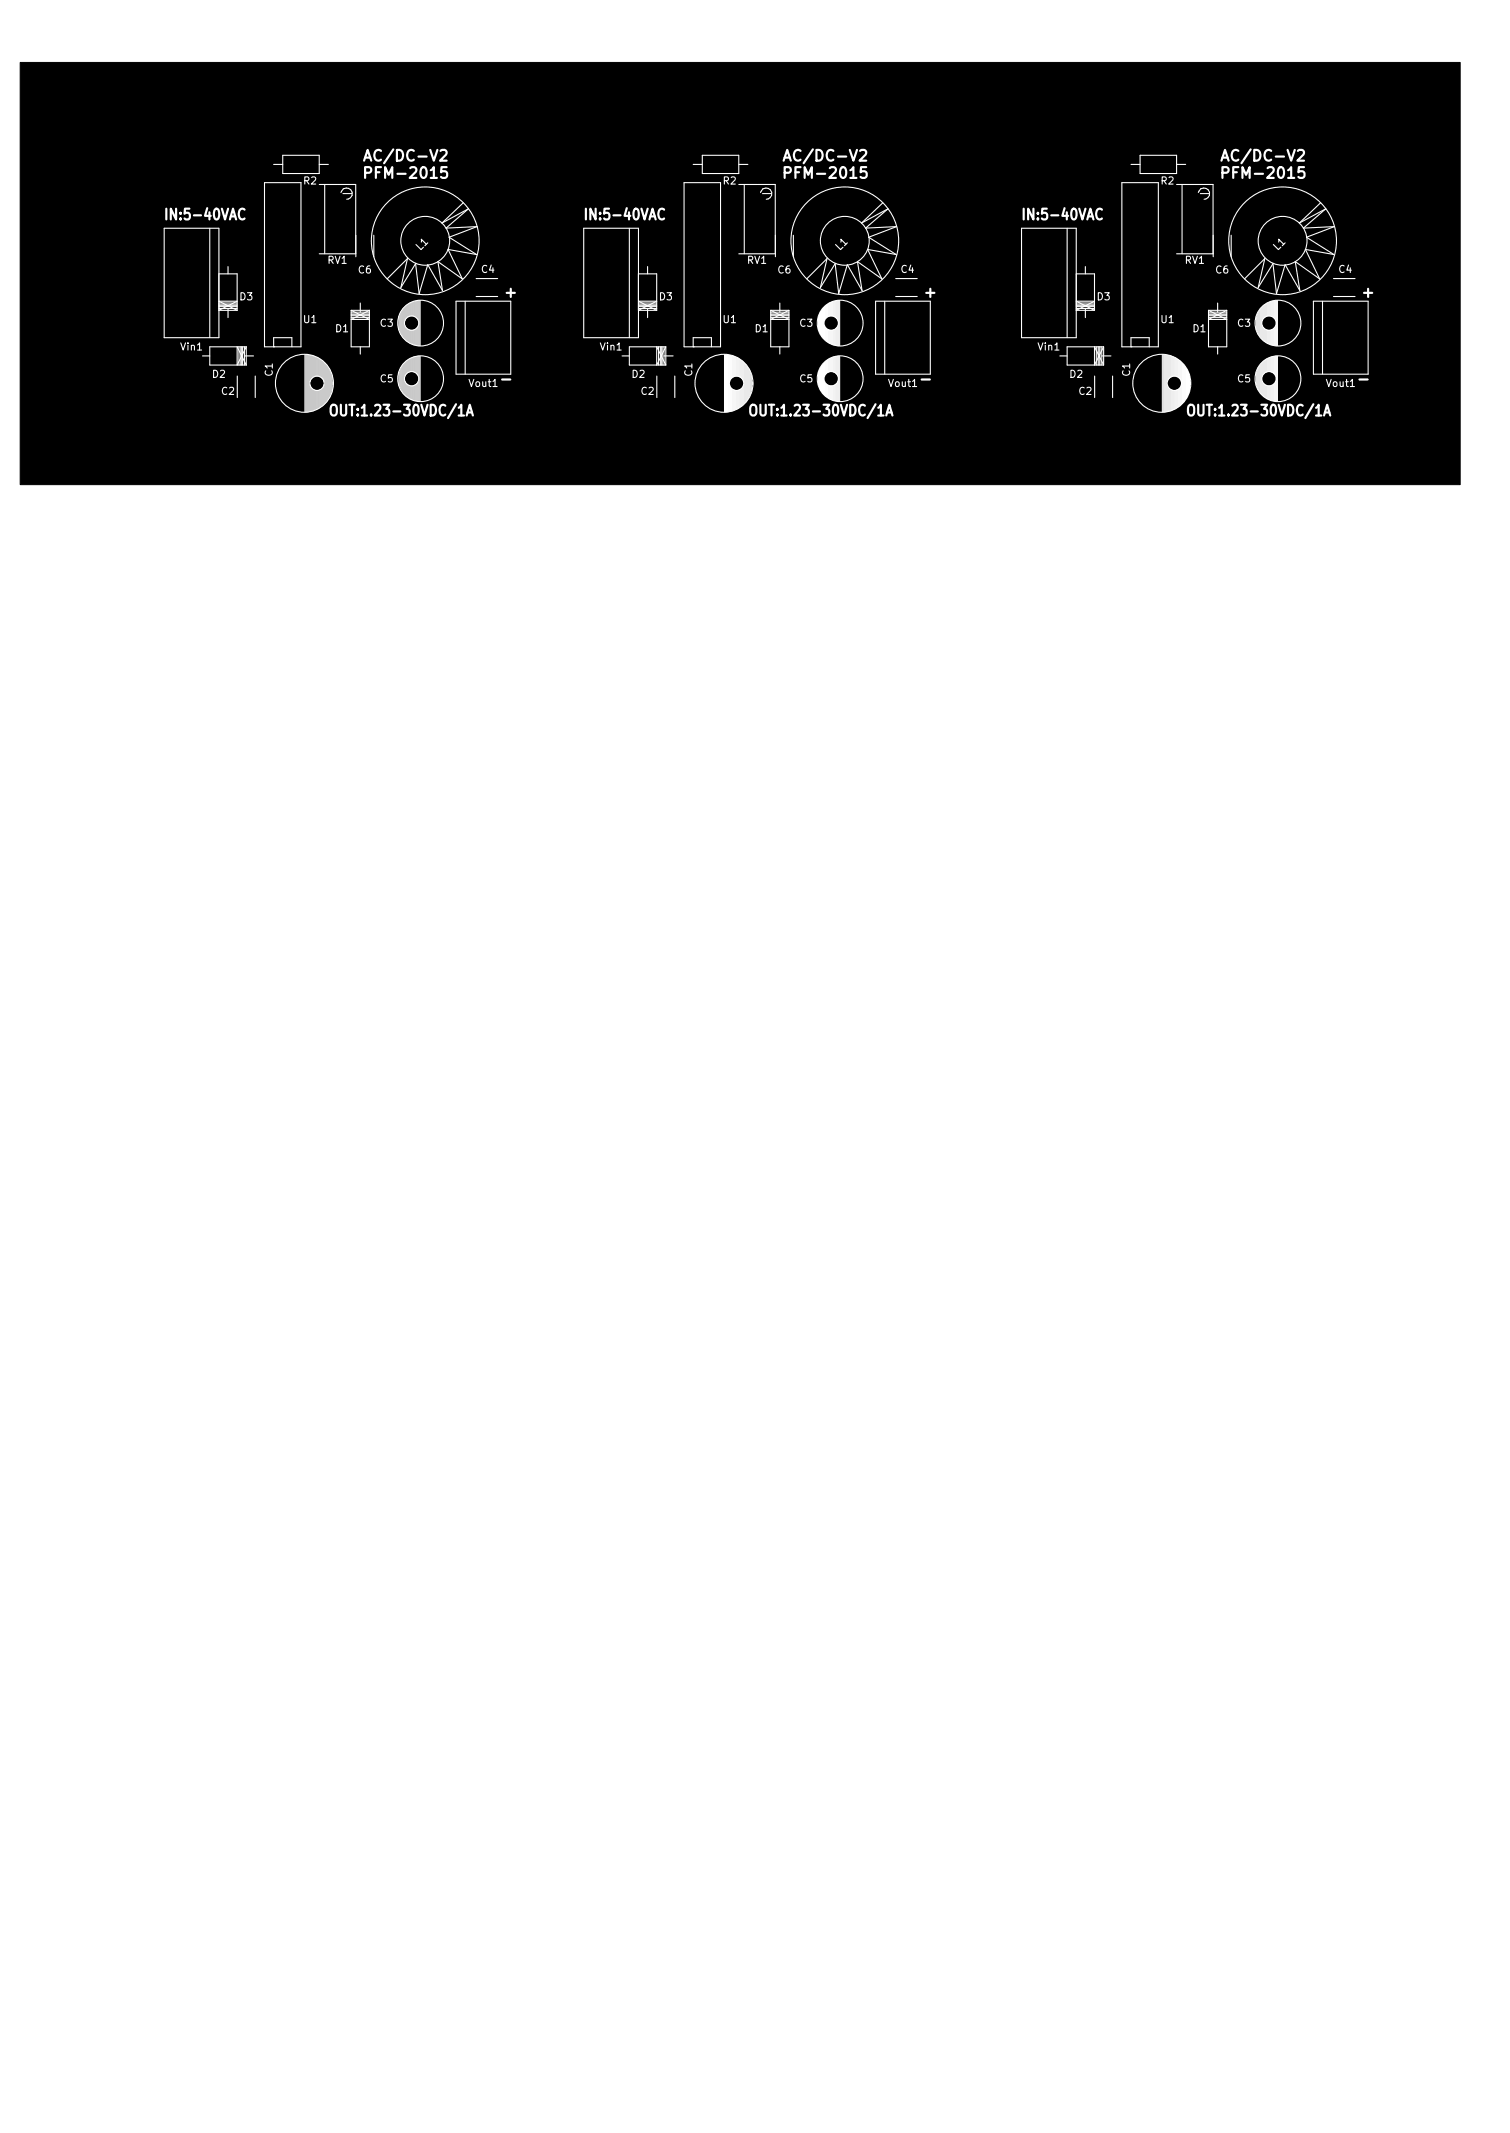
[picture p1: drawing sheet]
<svg xmlns="http://www.w3.org/2000/svg" width="210mm" height="297mm" viewBox="0 0 210 297" stroke-linecap="round" stroke-linejoin="round" font-family="sans-serif">
<defs><g id="words">
<g font-size="2.1" fill="#fff">
<text x="51.6" y="22.4">AC/DC-V2</text>
<text x="110" y="22.4">AC/DC-V2</text>
<text x="171" y="22.4">AC/DC-V2</text>
<text x="51.6" y="24.8">PFM-2015</text>
<text x="110.1" y="24.8">PFM-2015</text>
<text x="171" y="24.8">PFM-2015</text>
<text x="23.6" y="30.6">IN:5-40VAC</text>
<text x="82.1" y="30.6">IN:5-40VAC</text>
<text x="143" y="30.6">IN:5-40VAC</text>
<text x="70.5" y="41.4">+</text>
<text x="128.9" y="41.4">+</text>
<text x="189.9" y="41.4">+</text>
<text x="70.1" y="53.5">-</text>
<text x="128.6" y="53.5">-</text>
<text x="189.5" y="53.5">-</text>
<text x="47.3" y="57.9">OUT:1.23-30VDC/1A</text>
<text x="105.7" y="57.9">OUT:1.23-30VDC/1A</text>
<text x="166.7" y="57.9">OUT:1.23-30VDC/1A</text>
</g>
<g font-size="1.4" fill="#fff">
<text x="42.3" y="25.7">R2</text>
<text x="100.7" y="25.7">R2</text>
<text x="161.7" y="25.7">R2</text>
<text x="58.5" y="34.9" transform="rotate(-45 58.5 34.9)">L1</text>
<text x="117" y="34.9" transform="rotate(-45 117 34.9)">L1</text>
<text x="177.9" y="34.9" transform="rotate(-45 177.9 34.9)">L1</text>
<text x="33.4" y="41.8">D3</text>
<text x="45.6" y="36.7">RV1</text>
<text x="49.9" y="38.1">C6</text>
<text x="67.1" y="38">C4</text>
<text x="91.8" y="41.8">D3</text>
<text x="104.1" y="36.7">RV1</text>
<text x="108.3" y="38.1">C6</text>
<text x="125.5" y="38">C4</text>
<text x="152.8" y="41.8">D3</text>
<text x="165" y="36.7">RV1</text>
<text x="169.3" y="38.1">C6</text>
<text x="186.4" y="38">C4</text>
<text x="42.3" y="45">U1</text>
<text x="46.7" y="46.3">D1</text>
<text x="53" y="45.5">C3</text>
<text x="100.7" y="45">U1</text>
<text x="105.2" y="46.3">D1</text>
<text x="111.4" y="45.5">C3</text>
<text x="161.7" y="45">U1</text>
<text x="166.1" y="46.3">D1</text>
<text x="172.3" y="45.5">C3</text>
<text x="25.2" y="48.8">Vin1</text>
<text x="29.6" y="52.6">D2</text>
<text x="38" y="52.4" transform="rotate(-90 38 52.4)">C1</text>
<text x="53" y="53.2">C5</text>
<text x="65.4" y="53.9">Vout1</text>
<text x="83.6" y="48.8">Vin1</text>
<text x="88" y="52.6">D2</text>
<text x="96.4" y="52.4" transform="rotate(-90 96.4 52.4)">C1</text>
<text x="111.4" y="53.2">C5</text>
<text x="123.8" y="53.9">Vout1</text>
<text x="144.6" y="48.8">Vin1</text>
<text x="149" y="52.6">D2</text>
<text x="157.3" y="52.4" transform="rotate(-90 157.3 52.4)">C1</text>
<text x="172.3" y="53.2">C5</text>
<text x="184.8" y="53.9">Vout1</text>
<text x="30.9" y="55">C2</text>
<text x="89.3" y="55">C2</text>
<text x="150.2" y="55">C2</text>
</g>
</g></defs>
<path d="M2.8 8.7h200.5v58.8h-200.5z" fill="#000" stroke="#000" stroke-width=".14"/>
<g fill="none" stroke="#fff" stroke-width=".3">
<path d="M50.7 22.4l.5-1.5 .5 1.5M50.8 24.1h.6a.41 .41 0 0 0 .3-.4 .41 .41 0 0 0-.3-.4h-.6v1.5M50.8 21.9h.8M61.3 21l.3-.1h.5a.41 .41 0 0 1 0 .6l-.8 .9h.9M62.2 23.3h-.7l-.1 .7 .2-.2 .5 .1 .2 .2-.1 .5-.2 .2h-.4l-.2-.2M109.1 22.4l.5-1.5 .5 1.5M109.3 24.1h.5a.41 .41 0 0 0 .3-.4 .41 .41 0 0 0-.3-.4h-.5v1.5M109.3 21.9h.7M119.8 21l.2-.1h.5a.41 .41 0 0 1 0 .6l-.8 .9h.9M120.6 23.3h-.7l-.1 .7 .2-.2 .5 .1 .2 .2-.1 .5-.2 .2h-.4l-.2-.2M170.1 22.4l.5-1.5 .5 1.5M170.2 24.1h.6a.41 .41 0 0 0 .3-.4 .41 .41 0 0 0-.3-.4h-.6v1.5"/>
<path d="M170.2 21.9h.7M180.7 21l.2-.1h.5a.41 .41 0 0 1 .1 .6l-.9 .9h1M181.6 23.3h-.7l-.1 .7 .2-.2 .5 .1 .1 .2v.5l-.2 .2h-.4l-.2-.2M46.2 56.4h.1h.4a1.05 1.05 0 0 1-.1 1.5l-.4-.1a1.19 1.19 0 0 1 0-1.4zM104.6 56.4h.2h.3a1.05 1.05 0 0 1-.1 1.5l-.4-.1a1.19 1.19 0 0 1 0-1.4zM165.6 56.4h.1h.4a1.05 1.05 0 0 1-.1 1.5l-.4-.1a1.19 1.19 0 0 1 0-1.4z"/>
</g>
<g fill="none" stroke="#fff" stroke-width=".15">
<path d="M22.9 31.8h7.6v15.2h-7.6zM29.2 31.8v15.2M30.5 38.1h2.5v5.1M31.7 37.1v1M36.8 25.4h5.1v22.9h-5.1zM38.1 22.9h1.3M39.4 21.6h5v2.6h-5zM44.4 25.7h5.1l.1 10.1M44.4 35.3h5.1M44.4 22.9h1.3M45.2 25.7v9.6M47.5 26.8a.79 .79 0 0 1 .8-.6 .79 .79 0 0 1 .7 .8 .79 .79 0 0 1-.7 .7"/>
<path d="M47.8 27h1.2M52 32.8v3M64.5 28.2l-3 2.9 3.7-2-3.1 2.7 4.3-.2-3.9 1.4 3.9 2.4-4-.7 2 4.1-3.4-2.4 .6 4.1-2-3.6-1.2 4-.5-4.2-2.1 3.3 .9-4-2.8 2.8M66.3 38.8h3M81.3 31.8h7.6v15.2h-7.6zM87.6 31.8v15.2M88.9 38.1h2.5v5.1M90.2 37.1v1M95.2 25.4h5.1v22.9h-5.1zM96.5 22.9h1.3M97.8 21.6h5.1v2.6h-5.1zM102.9 25.7h5v9.6h-5"/>
<path d="M102.9 22.9h1.2M103.6 25.7v9.6M105.9 26.8a.79 .79 0 0 1 .9-.6 .79 .79 0 0 1 .7 .8 .79 .79 0 0 1-.8 .7M106.2 27h1.2M108 32.8v3M110.5 32.8v3M122.9 28.2l-2.9 2.9 3.6-2-3.1 2.7 4.3-.2-3.8 1.4 3.8 2.4-4-.7 2 4.1-3.4-2.4 .6 4.1-2-3.6-1.2 4-.5-4.2-2.1 3.3 1-4-2.9 2.8M124.7 38.8h3M142.2 31.8h7.7v15.2h-7.7zM148.6 31.8v15.2M149.9 38.1h2.5v5.1M151.1 37.1v1"/>
<path d="M156.2 25.4h5.1v22.9h-5.1zM157.5 22.9h1.2M158.7 21.6h5.1v2.6h-5.1zM163.8 25.7h5.1v9.6h-5.1M163.8 22.9h1.3M164.6 25.7v9.6M166.9 26.8a.79 .79 0 0 1 .8-.6 .79 .79 0 0 1 .7 .8 .79 .79 0 0 1-.7 .7M167.1 27h1.3M168.9 32.8v3M171.4 32.8v3M183.9 28.2l-3 2.9 3.7-2-3.1 2.7 4.3-.2-3.9 1.4 3.8 2.4-3.9-.7 2 4.1-3.4-2.4 .6 4.1-2.1-3.6-1.2 4-.5-4.2-2 3.3 .9-4-2.8 2.8M185.7 38.8h3"/>
<path d="M28.2 49.6h1M30.5 41.9h2.5l-2.5 1.3h2.5zM30.5 42.7h2.5M30.5 42.5h2.5M30.5 42.2h2.5M30.5 43h2.5M30.5 42.6h2.5M31.7 43v1.2M33 52.4v3M33.3 48.3v2.5M33.5 48.3v2.5M33.7 48.3v2.5"/>
<path d="M33.8 48.3v2.5M34 49.6h1.3M34 48.3v2.5M34.3 48.3h-5.1v2.5h5.1M34.3 48.3l-1.3 2.5v-2.5l1.3 2.5M34.3 48.3v2.5M35.5 52.4v3M38.1 48.3h.1M38.1 48.3v-1.3h2.5v1.3M42.5 49.4v8M42.6 49.4v8M42.7 49.4v8"/>
<path d="M42.9 49.4v7.9M43 49.4v7.9M43.2 49.5v3.7M43.2 53.6v3.7M43.3 49.5v3.3M43.3 53.9v3.4M43.4 49.5v3.2M43.4 54.1v3.1M43.6 49.6v2.9M43.6 54.2v3M43.7 49.6v2.9M43.7 54.3v2.8"/>
<path d="M43.9 49.7v2.7M43.9 54.3v2.8M44 49.7v2.7M44 54.4v2.6M44.1 49.8v2.6M44.1 54.4v2.6M44.3 49.9v2.5M44.3 54.4v2.5M44.4 49.9v2.5M44.4 54.3v2.5M44.6 50v2.5M44.6 54.3v2.4"/>
<path d="M44.7 50.1v2.5M44.7 54.2v2.4M44.8 50.2v2.5M44.8 54.1v2.4M45 50.3v2.5M45 53.9v2.5M45.1 50.5v2.7M45.1 53.5v2.8M45.3 50.6v5.6M45.4 50.7v5.3M45.5 50.9v4.9M45.7 51.1v4.5"/>
<path d="M45.8 51.3v4.1M46 51.6v3.6M46.1 51.9v3M46.2 52.3v2.1M46.4 53.2v.4M48.9 43.7h2.5M48.9 44h2.5M48.9 44.2h2.5M48.9 43.5h2.5M48.9 43.2l2.5 1.3h-2.5l2.5-1.3M48.9 43.9h2.5M48.9 43.2h2.5"/>
<path d="M48.9 43.2v5.1h2.5v-5.1M50.2 42.2v1.3M50.2 48.3v1M55.6 44.1v1.8M55.6 51.8v1.9M55.7 43.7v2.6M55.7 51.5v2.5M55.8 43.4v3.2M55.8 51.2v3.1M56 43.2v3.6M56 51v3.5M56.1 43v4"/>
<path d="M56.1 50.8v3.9M56.3 42.9v4.2M56.3 50.6v4.3M56.4 42.7v1.9M56.4 45.4v1.9M56.4 50.5v1.9M56.4 53.1v1.9M56.5 42.6v1.8M56.5 45.6v1.8M56.5 50.3v1.8M56.5 53.4v1.7M56.7 42.5v1.7"/>
<path d="M56.7 45.8v1.7M56.7 50.2v1.8M56.7 53.5v1.8M56.8 42.4v1.7M56.8 45.9v1.7M56.8 50.1v1.8M56.8 53.6v1.8M57 42.3v1.8M57 45.9v1.8M57 50v1.8M57 53.7v1.7M57.1 42.2v1.8"/>
<path d="M57.1 46v1.8M57.1 50v1.8M57.1 53.7v1.8M57.2 42.1v1.9M57.2 46v1.8M57.2 49.9v1.8M57.2 53.7v1.9M57.4 42.1v1.9M57.4 46v1.9M57.4 49.8v1.9M57.4 53.7v2M57.5 42v2"/>
<path d="M57.5 46v2M57.5 49.8v2M57.5 53.7v2M57.7 42v2.1M57.7 45.9v2.1M57.7 49.7v2.1M57.7 53.7v2.1M57.8 41.9v2.2M57.8 45.9v2.1M57.8 49.7v2.2M57.8 53.6v2.2M57.9 41.9v2.3"/>
<path d="M57.9 45.8v2.3M57.9 49.7v2.3M57.9 53.5v2.3M58.1 41.9v2.4M58.1 45.7v2.4M58.1 49.6v2.5M58.1 53.4v2.5M58.2 41.9v2.6M58.2 45.4v2.7M58.2 49.6v2.7M58.2 53.2v2.7M58.4 41.9v6.2"/>
<path d="M58.4 49.6v6.3M58.5 41.8v6.3M58.5 49.6v6.3M63.5 41.9h7.6v10.2h-7.6zM64.8 41.9v10.2M66.3 41.3h3M86.6 49.6h1M88.9 41.9h2.5l-2.5 1.3h2.5zM88.9 42.7h2.5M88.9 42.5h2.5M88.9 42.2h2.5M88.9 43h2.5"/>
<path d="M88.9 42.6h2.5M90.2 43v1.2M91.5 52.4v3M91.7 48.3v2.5M91.9 48.3v2.5M92.1 48.3v2.5M92.2 48.3v2.5M92.5 49.6h1.2M92.5 48.3v2.5M92.7 48.3h-5.1v2.5h5.1M92.7 48.3l-1.3 2.5v-2.5l1.3 2.5M92.7 48.3v2.5"/>
<path d="M94 52.4v3M96.5 48.3h.1M96.5 48.3v-1.3h2.6v1.3M100.9 49.4v8M101 49.4v8M101.2 49.4v8M101.3 49.4v7.9M101.4 49.4v7.9M101.6 49.5v3.7M101.6 53.6v3.7M101.7 49.5v3.3M101.7 53.9v3.4"/>
<path d="M101.9 49.5v3.2M101.9 54.1v3.1M102 49.6v2.9M102 54.2v3M102.1 49.6v2.9M102.1 54.3v2.8M102.3 49.7v2.7M102.3 54.3v2.8M102.4 49.7v2.7M102.4 54.4v2.6M102.6 49.8v2.6M102.6 54.4v2.6"/>
<path d="M102.7 49.9v2.5M102.7 54.4v2.5M102.8 49.9v2.5M102.8 54.3v2.5M103 50v2.5M103 54.3v2.4M103.1 50.1v2.5M103.1 54.2v2.4M103.3 50.2v2.5M103.3 54.1v2.4M103.4 50.3v2.5M103.4 53.9v2.5"/>
<path d="M103.5 50.5v2.7M103.5 53.5v2.8M103.7 50.6v5.6M103.8 50.7v5.3M104 50.9v4.9M104.1 51.1v4.5M104.2 51.3v4.1M104.4 51.6v3.6M104.5 51.9v3M104.7 52.3v2.1M104.8 53.2v.4M107.3 43.7h2.6"/>
<path d="M107.3 44h2.6M107.3 44.2h2.6M107.3 43.5h2.6M107.3 43.2l2.6 1.3h-2.6l2.6-1.3M107.3 43.9h2.6M107.3 43.2h2.6M107.3 43.2v5.1h2.6v-5.1M108.6 42.2v1.3M108.6 48.3v1M114 44.1v1.8M114 51.8v1.9M114.1 43.7v2.6"/>
<path d="M114.1 51.5v2.5M114.3 43.4v3.2M114.3 51.2v3.1M114.4 43.2v3.6M114.4 51v3.5M114.5 43v4M114.5 50.8v3.9M114.7 42.9v4.2M114.7 50.6v4.3M114.8 42.7v1.9M114.8 45.4v1.9M114.8 50.5v1.9"/>
<path d="M114.8 53.1v1.9M115 42.6v1.8M115 45.6v1.8M115 50.3v1.8M115 53.4v1.7M115.1 42.5v1.7M115.1 45.8v1.7M115.1 50.2v1.8M115.1 53.5v1.8M115.2 42.4v1.7M115.2 45.9v1.7M115.2 50.1v1.8"/>
<path d="M115.2 53.6v1.8M115.4 42.3v1.8M115.4 45.9v1.8M115.4 50v1.8M115.4 53.7v1.7M115.5 42.2v1.8M115.5 46v1.8M115.5 50v1.8M115.5 53.7v1.8M115.7 42.1v1.9M115.7 46v1.8M115.7 49.9v1.8"/>
<path d="M115.7 53.7v1.9M115.8 42.1v1.9M115.8 46v1.9M115.8 49.8v1.9M115.8 53.7v2M115.9 42v2M115.9 46v2M115.9 49.8v2M115.9 53.7v2M116.1 42v2.1M116.1 45.9v2.1M116.1 49.7v2.1"/>
<path d="M116.1 53.7v2.1M116.2 41.9v2.2M116.2 45.9v2.1M116.2 49.7v2.2M116.2 53.6v2.2M116.4 41.9v2.3M116.4 45.8v2.3M116.4 49.7v2.3M116.4 53.5v2.3M116.5 41.9v2.4M116.5 45.7v2.4M116.5 49.6v2.5"/>
<path d="M116.5 53.4v2.5M116.6 41.9v2.6M116.6 45.4v2.7M116.6 49.6v2.7M116.6 53.2v2.7M116.8 41.9v6.2M116.8 49.6v6.3M116.9 41.8v6.3M116.9 49.6v6.3M121.9 41.9h7.6v10.2h-7.6zM123.2 41.9v10.2M124.7 41.3h3"/>
<path d="M147.6 49.6h1M149.9 41.9h2.5l-2.5 1.3h2.5zM149.9 42.7h2.5M149.9 42.5h2.5M149.9 42.2h2.5M149.9 43h2.5M149.9 42.6h2.5M151.1 43v1.2M152.4 52.4v3M152.7 48.3v2.5M152.9 48.3v2.5M153 48.3v2.5"/>
<path d="M153.2 48.3v2.5M153.4 49.6h1.3M153.4 48.3v2.5M153.7 48.3h-5.1v2.5h5.1M153.7 48.3l-1.3 2.5v-2.5l1.3 2.5M153.7 48.3v2.5M154.9 52.4v3M157.5 48.3h.1M157.5 48.3v-1.3h2.5v1.3M161.8 49.4v8M162 49.4v8M162.1 49.4v8"/>
<path d="M162.3 49.4v7.9M162.4 49.4v7.9M162.5 49.5v3.7M162.5 53.6v3.7M162.7 49.5v3.3M162.7 53.9v3.4M162.8 49.5v3.2M162.8 54.1v3.1M163 49.6v2.9M163 54.2v3M163.1 49.6v2.9M163.1 54.3v2.8"/>
<path d="M163.2 49.7v2.7M163.2 54.3v2.8M163.4 49.7v2.7M163.4 54.4v2.6M163.5 49.8v2.6M163.5 54.4v2.6M163.7 49.9v2.5M163.7 54.4v2.5M163.8 49.9v2.5M163.8 54.3v2.5M163.9 50v2.5M163.9 54.3v2.4"/>
<path d="M164.1 50.1v2.5M164.1 54.2v2.4M164.2 50.2v2.5M164.2 54.1v2.4M164.4 50.3v2.5M164.4 53.9v2.5M164.5 50.5v2.7M164.5 53.5v2.8M164.6 50.6v5.6M164.8 50.7v5.3M164.9 50.9v4.9M165.1 51.1v4.5"/>
<path d="M165.2 51.3v4.1M165.3 51.6v3.6M165.5 51.9v3M165.6 52.3v2.1M165.8 53.2v.4M168.3 43.7h2.5M168.3 44h2.5M168.3 44.2h2.5M168.3 43.5h2.5M168.3 43.2l2.5 1.3h-2.5l2.5-1.3M168.3 43.9h2.5M168.3 43.2h2.5"/>
<path d="M168.3 43.2v5.1h2.5v-5.1M169.5 42.2v1.3M169.5 48.3v1M174.9 44.1v1.8M174.9 51.8v1.9M175.1 43.7v2.6M175.1 51.5v2.5M175.2 43.4v3.2M175.2 51.2v3.1M175.4 43.2v3.6M175.4 51v3.5M175.5 43v4"/>
<path d="M175.5 50.8v3.9M175.6 42.9v4.2M175.6 50.6v4.3M175.8 42.7v1.9M175.8 45.4v1.9M175.8 50.5v1.9M175.8 53.1v1.9M175.9 42.6v1.8M175.9 45.6v1.8M175.9 50.3v1.8M175.9 53.4v1.7M176.1 42.5v1.7"/>
<path d="M176.1 45.8v1.7M176.1 50.2v1.8M176.1 53.5v1.8M176.2 42.4v1.7M176.2 45.9v1.7M176.2 50.1v1.8M176.2 53.6v1.8M176.3 42.3v1.8M176.3 45.9v1.8M176.3 50v1.8M176.3 53.7v1.7M176.5 42.2v1.8"/>
<path d="M176.5 46v1.8M176.5 50v1.8M176.5 53.7v1.8M176.6 42.1v1.9M176.6 46v1.8M176.6 49.9v1.8M176.6 53.7v1.9M176.8 42.1v1.9M176.8 46v1.9M176.8 49.8v1.9M176.8 53.7v2M176.9 42v2"/>
<path d="M176.9 46v2M176.9 49.8v2M176.9 53.7v2M177 42v2.1M177 45.9v2.1M177 49.7v2.1M177 53.7v2.1M177.2 41.9v2.2M177.2 45.9v2.1M177.2 49.7v2.2M177.2 53.6v2.2M177.3 41.9v2.3"/>
<path d="M177.3 45.8v2.3M177.3 49.7v2.3M177.3 53.5v2.3M177.5 41.9v2.4M177.5 45.7v2.4M177.5 49.6v2.5M177.5 53.4v2.5M177.6 41.9v2.6M177.6 45.4v2.7M177.6 49.6v2.7M177.6 53.2v2.7M177.7 41.9v6.2"/>
<path d="M177.7 49.6v6.3M177.9 41.8v6.3M177.9 49.6v6.3M182.9 41.9h7.6v10.2h-7.6zM184.1 41.9v10.2M185.7 41.3h3"/>
<circle cx="59.2" cy="33.5" r="3.4"/>
<circle cx="59.2" cy="33.5" r="7.5"/>
<circle cx="117.6" cy="33.5" r="3.4"/>
<circle cx="117.6" cy="33.5" r="7.5"/>
<circle cx="178.6" cy="33.5" r="3.4"/>
<circle cx="178.6" cy="33.5" r="7.5"/>
<circle cx="42.4" cy="53.4" r="4"/>
<circle cx="44.1" cy="53.4" r="1"/>
<circle cx="57.3" cy="45" r="1"/>
<circle cx="57.3" cy="52.7" r="1"/>
<circle cx="58.6" cy="52.7" r="3.2"/>
<circle cx="58.6" cy="45" r="3.2"/>
<circle cx="100.8" cy="53.4" r="4"/>
<circle cx="102.6" cy="53.4" r="1"/>
<circle cx="115.7" cy="52.7" r="1"/>
<circle cx="115.7" cy="45" r="1"/>
<circle cx="117" cy="52.7" r="3.2"/>
<circle cx="117" cy="45" r="3.2"/>
<circle cx="161.8" cy="53.4" r="4"/>
<circle cx="163.5" cy="53.4" r="1"/>
<circle cx="176.7" cy="45" r="1"/>
<circle cx="176.7" cy="52.7" r="1"/>
<circle cx="177.9" cy="52.7" r="3.2"/>
<circle cx="177.9" cy="45" r="3.2"/>
</g>
<use href="#words"/>
</svg>
